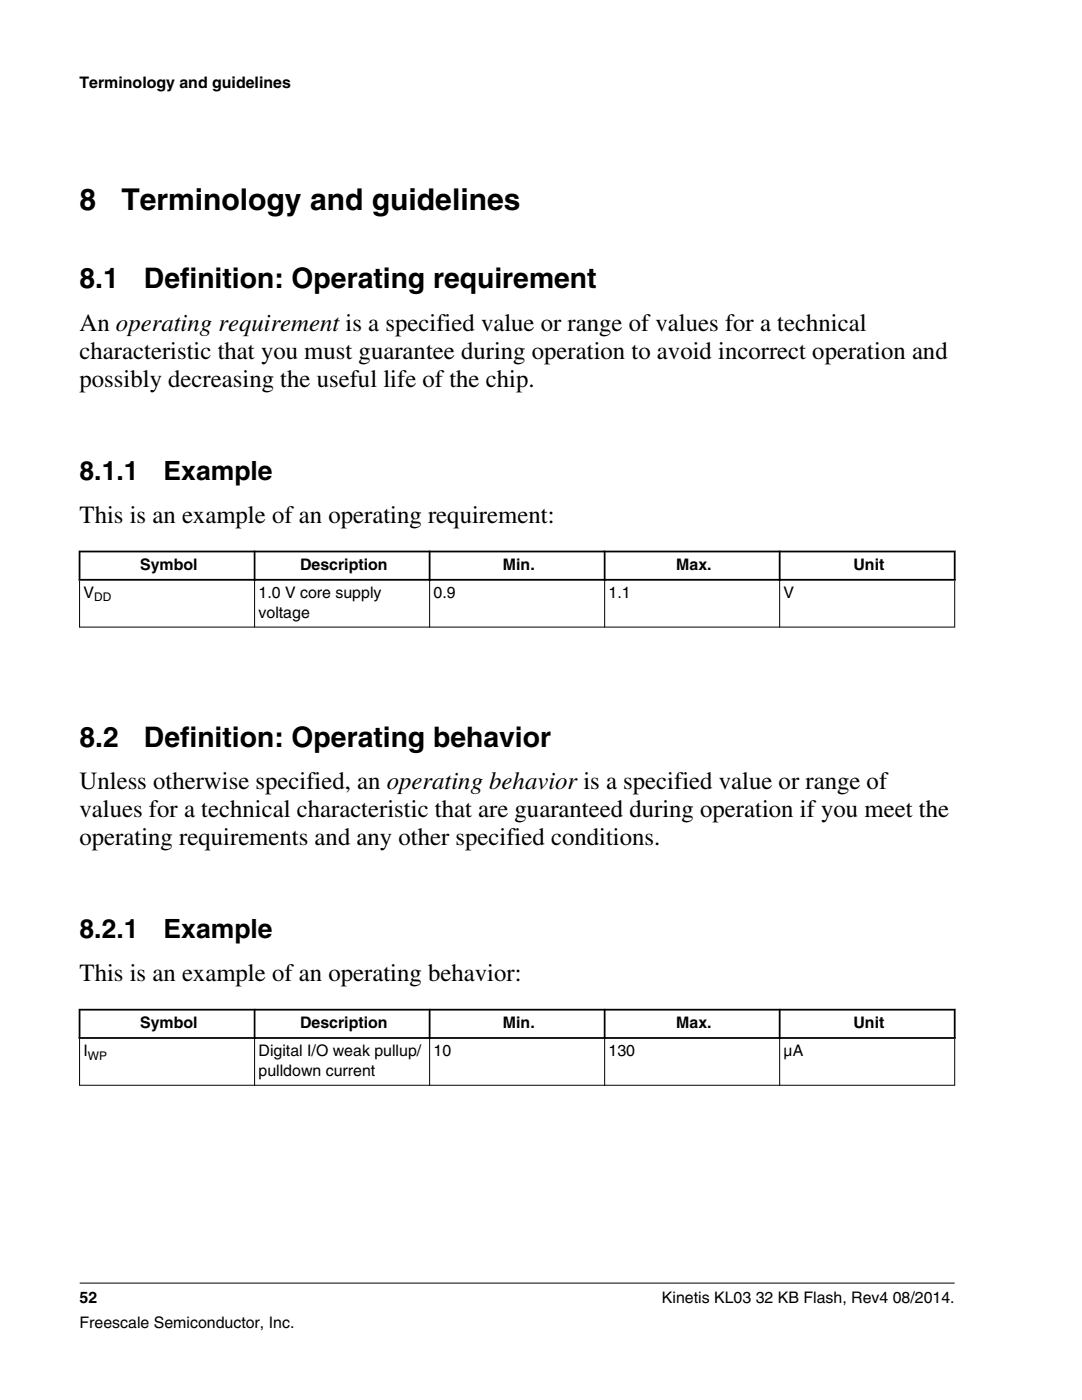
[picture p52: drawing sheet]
<svg xmlns="http://www.w3.org/2000/svg" width="216mm" height="279mm" viewBox="0 0 216 279" stroke-linecap="round" stroke-linejoin="round" font-family="sans-serif">
<defs><g id="words">
<g font-size="6">
<text x="15.9" y="42">8</text>
<text x="24.2" y="42">Terminology and guidelines</text>
</g>
<g font-size="5.6">
<text x="15.9" y="57.6">8.1</text>
<text x="28.7" y="57.6">Definition: Operating requirement</text>
<text x="15.9" y="149">8.2</text>
<text x="28.7" y="149">Definition: Operating behavior</text>
</g>
<g font-size="5.3">
<text x="15.9" y="95.8">8.1.1</text>
<text x="32.6" y="95.8">Example</text>
<text x="15.9" y="187.3">8.2.1</text>
<text x="32.6" y="187.3">Example</text>
</g>
<g font-size="4.9">
<text x="15.9" y="66">An operating requirement is a specified value or range of values for a technical</text>
<text x="15.9" y="71.6">characteristic that you must guarantee during operation to avoid incorrect operation and</text>
<text x="15.9" y="77.3">possibly decreasing the useful life of the chip.</text>
<text x="15.9" y="104.4">This is an example of an operating requirement:</text>
<text x="15.9" y="157.4">Unless otherwise specified, an operating behavior is a specified value or range of</text>
<text x="15.9" y="163.1">values for a technical characteristic that are guaranteed during operation if you meet the</text>
<text x="15.9" y="168.7">operating requirements and any other specified conditions.</text>
<text x="15.9" y="195.8">This is an example of an operating behavior:</text>
</g>
<g font-size="3.2">
<text x="15.9" y="17.5">Terminology and guidelines</text>
<text x="28" y="113.8">Symbol</text>
<text x="59.9" y="113.8">Description</text>
<text x="100.4" y="113.8">Min.</text>
<text x="134.9" y="113.8">Max.</text>
<text x="170.3" y="113.8">Unit</text>
<text x="16.7" y="119.4">V</text>
<text x="51.6" y="119.4">1.0 V core supply</text>
<text x="86.5" y="119.4">0.9</text>
<text x="121.4" y="119.4">1.1</text>
<text x="156.4" y="119.4">V</text>
<text x="51.6" y="123.3">voltage</text>
<text x="28" y="205.2">Symbol</text>
<text x="59.9" y="205.2">Description</text>
<text x="100.4" y="205.2">Min.</text>
<text x="134.9" y="205.2">Max.</text>
<text x="170.3" y="205.2">Unit</text>
<text x="16.7" y="210.8">I</text>
<text x="51.6" y="210.8">Digital I/O weak pullup/</text>
<text x="51.6" y="214.7">pulldown current</text>
<text x="86.5" y="210.8">10</text>
<text x="121.4" y="210.8">130</text>
<text x="156.4" y="210.8">µA</text>
<text x="15.9" y="260">52</text>
<text x="132.1" y="260">Kinetis KL03 32 KB Flash, Rev4 08/2014.</text>
<text x="15.9" y="265">Freescale Semiconductor, Inc.</text>
</g>
<g font-size="2.4">
<text x="18.8" y="120">DD</text>
<text x="17.6" y="211.5">WP</text>
</g>
</g></defs>
<path d="M15.7 110.1h175M15.7 115.7h175M15.9 109.9v6M50.8 109.9v6M85.7 109.9v6M120.6 109.9v6M155.6 109.9v6M190.5 109.9v6" fill="none" stroke="#000" stroke-width=".35"/>
<path d="M15.9 115.9v9.3M50.8 115.5v9.7M85.7 115.5v9.7M120.6 115.5v9.7M155.6 115.5v9.7M190.5 115.9v9.3M15.8 125.1h174.8" fill="none" stroke="#000" stroke-width=".2"/>
<g fill="#fff">
<path d="M15.9 201.5h174.6v16.9h-174.6z" fill-rule="evenodd"/>
<path d="M16.1 201.7h34.5v5.3h-34.5z" fill-rule="evenodd"/>
<path d="M51 201.7h34.5v5.3h-34.5z" fill-rule="evenodd"/>
<path d="M85.9 201.7h34.6v5.3h-34.6z" fill-rule="evenodd"/>
<path d="M120.8 201.7h34.6v5.3h-34.6z" fill-rule="evenodd"/>
<path d="M155.8 201.7h34.5v5.3h-34.5z" fill-rule="evenodd"/>
<path d="M16 207.3h34.7v9.2h-34.7z" fill-rule="evenodd"/>
<path d="M50.9 207.3h34.7v9.2h-34.7z" fill-rule="evenodd"/>
<path d="M85.8 207.3h34.8v9.2h-34.8z" fill-rule="evenodd"/>
<path d="M120.7 207.3h34.8v9.2h-34.8z" fill-rule="evenodd"/>
<path d="M155.7 207.3h34.7v9.2h-34.7z" fill-rule="evenodd"/>
</g>
<path d="M15.7 201.5h175M15.7 207.2h175M15.9 201.3v6M50.8 201.3v6M85.7 201.3v6M120.6 201.3v6M155.6 201.3v6M190.5 201.3v6" fill="none" stroke="#000" stroke-width=".35"/>
<path d="M15.8 216.6h174.8M15.9 207.3v9.4M50.8 206.9v9.8M85.7 206.9v9.8M120.6 206.9v9.8M155.6 206.9v9.8M190.5 207.3v9.4M15.9 256.1h174.6" fill="none" stroke="#000" stroke-width=".2"/>
<use href="#words"/>
</svg>
